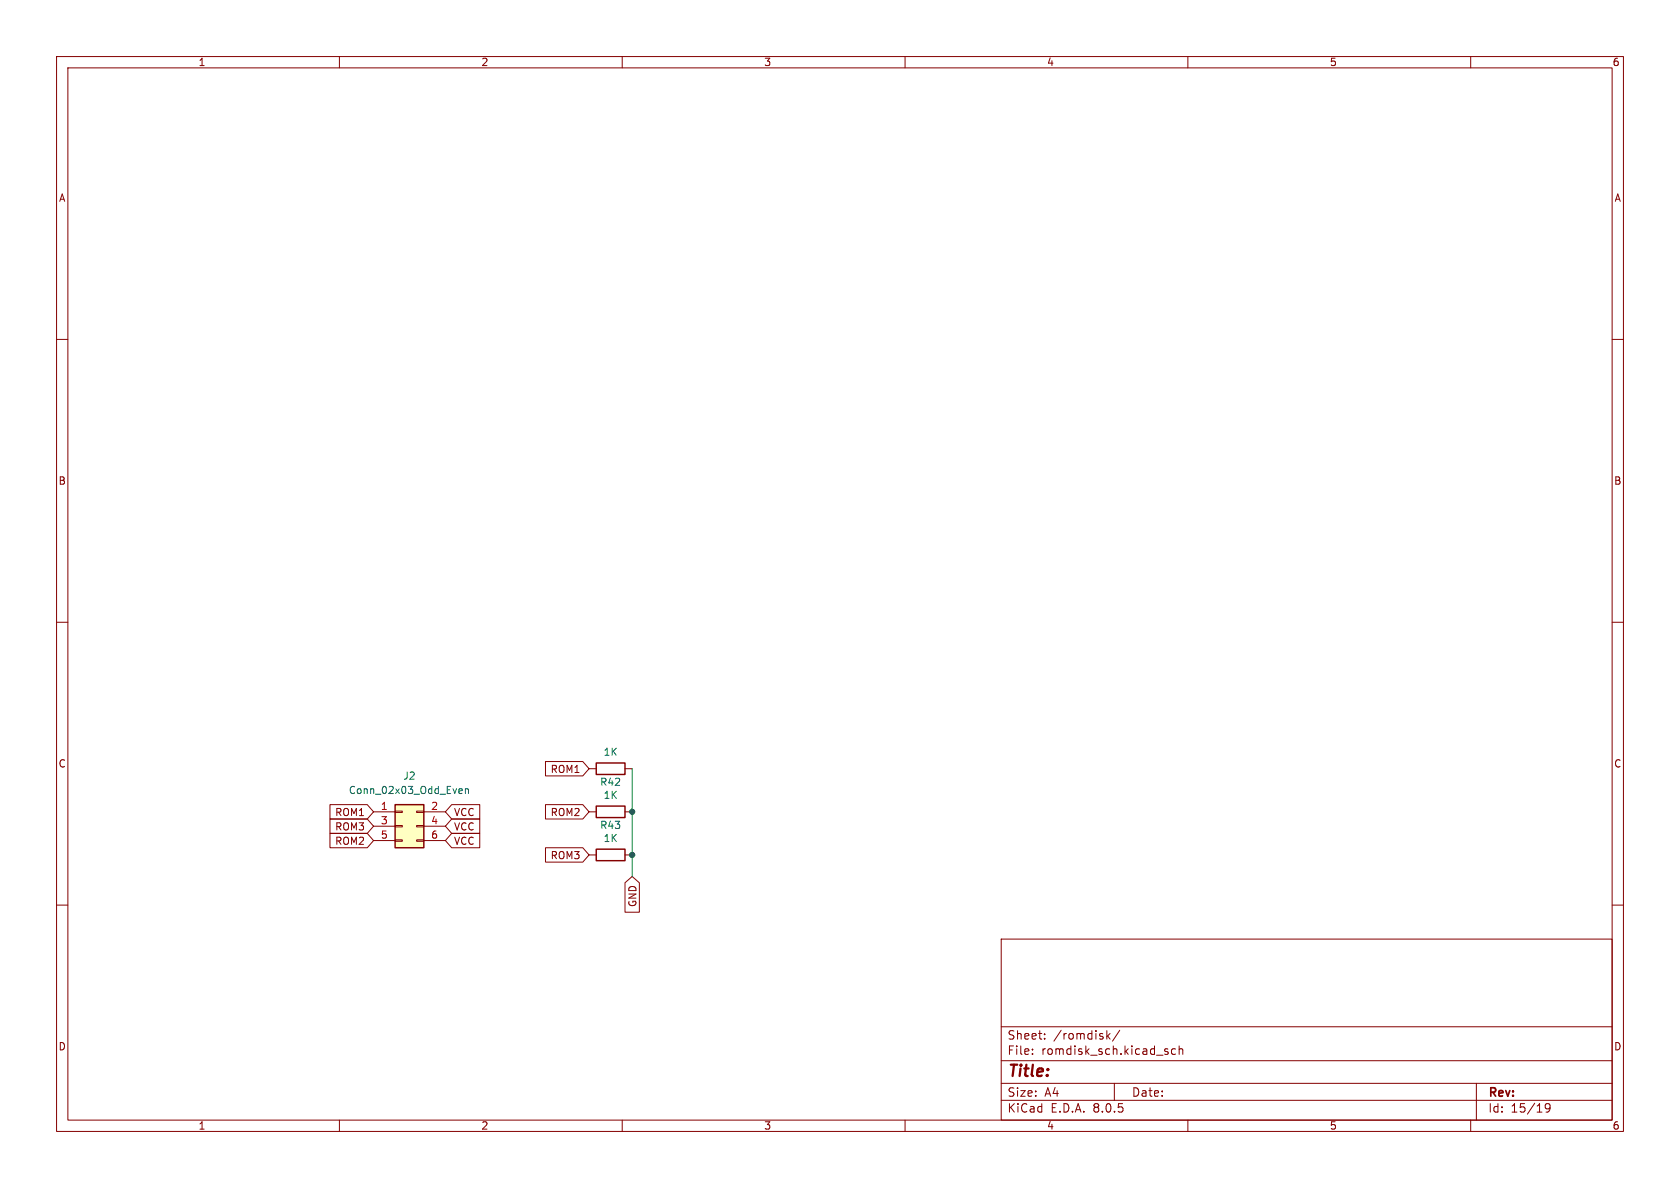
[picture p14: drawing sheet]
<svg xmlns="http://www.w3.org/2000/svg" width="297mm" height="210mm" viewBox="0 0 297 210" stroke-linecap="round" stroke-linejoin="round" font-family="sans-serif">
<defs><g id="words">
<text font-size="2.8" fill="#840000" x="178" y="190.9">Title:</text>
<g font-size="2.1" fill="#840000">
<text x="178" y="184">Sheet:</text>
<text x="186.2" y="184">/romdisk/</text>
<text x="178" y="186.7">File:</text>
<text x="184.1" y="186.7">romdisk_sch.kicad_sch</text>
<text x="178" y="196.9">KiCad</text>
<text x="178" y="194.1">Size:</text>
<text x="184.7" y="194.1">A4</text>
<text x="185.7" y="196.9">E.D.A.</text>
<text x="193.3" y="196.9">8.0.5</text>
<text x="200" y="194.1">Date:</text>
<text x="263" y="194.3">Rev:</text>
<text x="263" y="196.9">Id:</text>
<text x="267.1" y="196.9">15/19</text>
</g>
<g font-size="1.8" fill="#840000">
<text x="35" y="11.9">1</text>
<text x="85" y="11.9">2</text>
<text x="135" y="11.9">3</text>
<text x="185" y="11.9">4</text>
<text x="235" y="11.9">5</text>
<text x="285" y="11.9">6</text>
<text x="10.3" y="35.9">A</text>
<text x="285.3" y="35.9">A</text>
<text x="10.3" y="85.9">B</text>
<text x="285.3" y="85.9">B</text>
<text x="10.3" y="135.9">C</text>
<text x="97.2" y="136.8">ROM1</text>
<text x="285.3" y="135.9">C</text>
<text x="59.1" y="147">ROM3</text>
<text x="59.1" y="149.5">ROM2</text>
<text x="59.1" y="144.5">ROM1</text>
<text x="80.2" y="147">VCC</text>
<text x="80.2" y="144.5">VCC</text>
<text x="80.2" y="149.5">VCC</text>
<text x="97.2" y="144.5">ROM2</text>
<text x="97.2" y="152.1">ROM3</text>
<text x="112.7" y="160.4" transform="rotate(-90 112.7 160.4)">GND</text>
<text x="10.3" y="185.9">D</text>
<text x="285.3" y="185.9">D</text>
<text x="35" y="199.9">1</text>
<text x="85" y="199.9">2</text>
<text x="135" y="199.9">3</text>
<text x="185" y="199.9">4</text>
<text x="235" y="199.9">5</text>
<text x="285" y="199.9">6</text>
</g>
<g font-size="1.8" fill="#006464">
<text x="106.6" y="133.8">1K</text>
<text x="61.6" y="140.6">Conn_02x03_Odd_Even</text>
<text x="71.2" y="138">J2</text>
<text x="106" y="139.1">R42</text>
<text x="106.6" y="141.4">1K</text>
<text x="106" y="146.7">R43</text>
<text x="106.6" y="149">1K</text>
</g>
<g font-size="1.8" fill="#a90000">
<text x="67.2" y="143.3">1</text>
<text x="76.1" y="143.3">2</text>
<text x="67.2" y="145.8">3</text>
<text x="67.2" y="148.3">5</text>
<text x="76.1" y="145.8">4</text>
<text x="76.1" y="148.3">6</text>
</g>
</g></defs>
<g fill="none" stroke="#840000" stroke-width=".18">
<path d="M10 10h277v190h-277zM12 12h273v186h-273zM60 10v2M110 10v2M160 10v2M210 10v2M260 10v2M10 60h2M285 60h2M10 110h2M285 110h2M104.1 135.9h1.3"/>
<path d="M110.5 135.9h1.3M10 160h2M104.1 151.1h1.3M104.1 143.5h1.3M110.5 151.1h1.3M110.5 143.5h1.3M285 160h2M177 166h108v32h-108zM60 198v2M110 198v2M160 198v2M177 194.5h108"/>
<path d="M177 191.5h108M177 187.5h108M177 181.5h108M182.5 186.3v.1M182.5 185.5v.1M184.7 183.6v.1M184.7 182.8v.1M195.7 182.2v1.5M195.8 183.1l.4 .6M196.2 182.7l-.5 .6M197 191.5v3M198 182.1l-1.3 2"/>
<path d="M206.1 185.9l.4 .1v.2l-.2 .2h-.3M206.1 185.4l.4 .1M207.8 185.5l-.4-.1-.3 .3v.4l.1 .2h.6M208.5 185.5l.2-.1 .3 .1 .1 .9M208.5 184.9v1.5M210 198v2M260 198v2M261 191.5v6.5M274 195.7l-.3 .3h-.2l-.3-.3 .1-.5 .4-.1 .3 .1a.99 .99 0 0 1-.4 1.4h-.3"/>
</g>
<path d="M105.4 134.9h5.1v2h-5.1zM105.4 150.1h5.1v2h-5.1zM105.4 142.5h5.1v2h-5.1z" fill="none" stroke="#840000" stroke-width=".25"/>
<path d="M69.8 142.2h5.1v7.7h-5.1z" fill="#ffffc2"/>
<g fill="none" stroke="#840000" stroke-width=".18">
<path d="M96.4 134.6h6.6l1.1 1.3-1.1 1.3h-6.6zM58.3 144.8h6.6l1.1 1.3-1.1 1.2h-6.6zM58.3 147.3h6.6l1.1 1.3-1.1 1.3h-6.6zM58.3 142.2h6.6l1.1 1.3-1.1 1.3h-6.6zM66 143.5h3.8M66 146.1h3.8M66 148.6h3.8M69.8 148.5h1.3v.2h-1.3zM69.8 145.9h1.3v.3h-1.3zM69.8 143.4h1.3v.2h-1.3zM73.7 148.5h1.2v.2h-1.2zM73.7 145.9h1.2v.3h-1.2z"/>
<path d="M73.7 143.4h1.2v.2h-1.2zM74.9 143.5h3.8M74.9 146.1h3.8M74.9 148.6h3.8M79.9 144.8h4.9v2.5h-4.9l-1.2-1.2zM79.9 142.2h4.9v2.6h-4.9l-1.2-1.3zM79.9 147.3h4.9v2.6h-4.9l-1.2-1.3zM96.4 142.2h6.6l1.1 1.3-1.1 1.3h-6.6zM96.4 149.9h6.6l1.1 1.2-1.1 1.3h-6.6zM110.5 156.1l1.3-1.2 1.2 1.2v5.2h-2.5z"/>
</g>
<path d="M69.8 142.2h5.1v7.7h-5.1z" fill="none" stroke="#840000" stroke-width=".25"/>
<path d="M81.3 139.4l.4 .1v.2l-.6 .2M82.3 139.6l.2-.2 .3 .1v.8M82.3 139.4v.9M81.7 140.2l-.4 .1" fill="none" stroke="#006464" stroke-width=".18"/>
<path d="M111.8 135.9v19" fill="none" stroke="#009600" stroke-width=".18"/>
<g fill="#009600" stroke="#009600" stroke-width=".18">
<circle cx="111.8" cy="143.5" r=".46"/>
<circle cx="111.8" cy="151.1" r=".46"/>
</g>
<use href="#words"/>
</svg>
